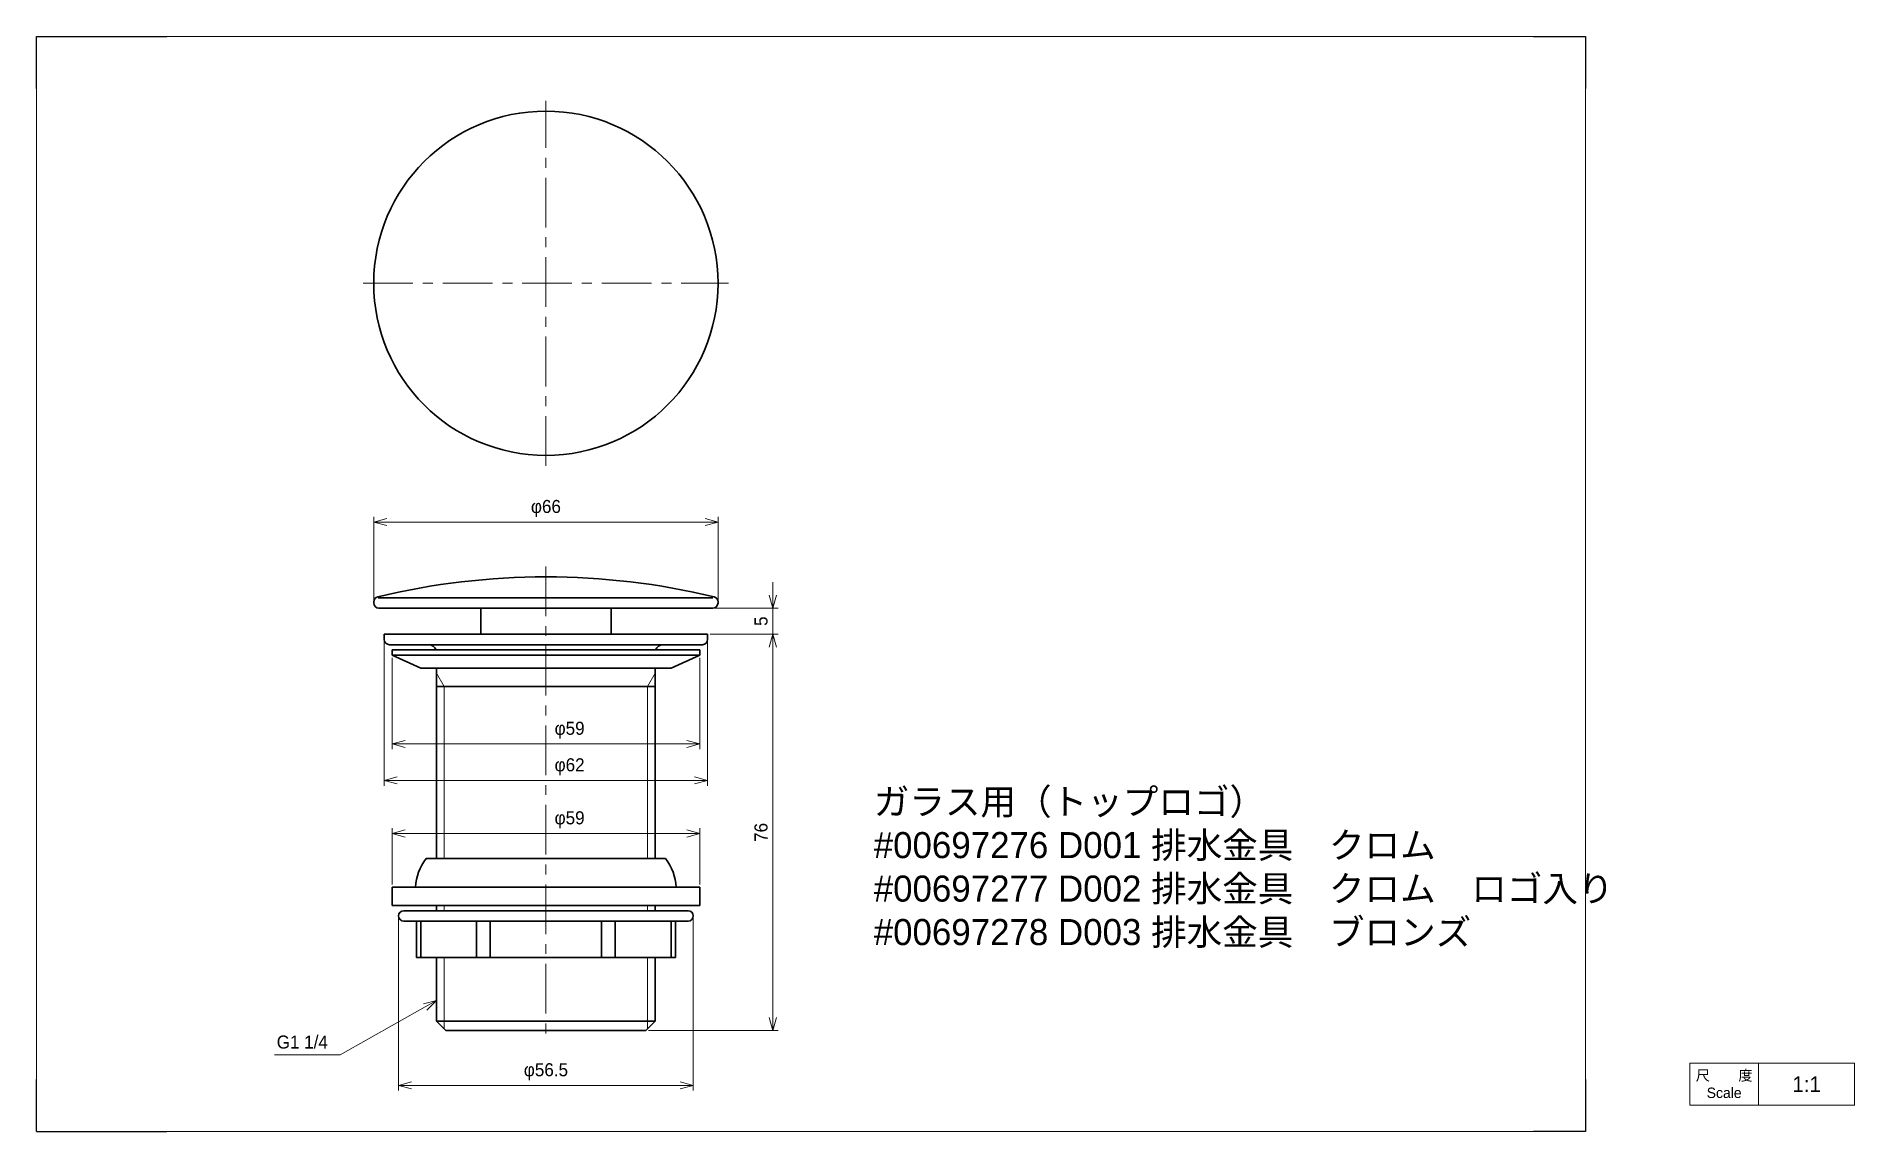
# Model space of a CAD drawing. Header units: millimetres. Extents: x 0 to 349, y 0 to 210.
import ezdxf
from ezdxf import colors
from ezdxf.entities.mleader import LeaderData, LeaderLine
from ezdxf.math import Vec2, Vec3

# ---------------------------------------------------------------- set-up
doc = ezdxf.new("R2010")
doc.units = ezdxf.units.MM
doc.header["$LTSCALE"] = 0.3
doc.linetypes.add('CENTER', pattern=[50.8, 31.75, -6.35, 6.35, -6.35])
doc.layers.add('HOJO', color=8, linetype='Continuous', lineweight=13, plot=False)
for name, color, linetype, lineweight in [('中心線', 4, 'CENTER', 18), ('実線', 3, 'Continuous', 35), ('寸法', 2, 'Continuous', 18), ('細線', 7, 'Continuous', 18)]:
    doc.layers.add(name, color=color, linetype=linetype, lineweight=lineweight)
doc.styles.add('MS Pゴシック', font='')
doc.styles.get("Standard").update_dxf_attribs({"font": 'txt.shx', "bigfont": 'bigfont.shx'})
doc.styles.get('MS Pゴシック').set_extended_font_data('MS PGothic')
doc.dimstyles.new('MyDim S＝1：1', dxfattribs={"dimtxt": 2.5, "dimasz": 2.5, "dimexe": 1, "dimexo": 0.5, "dimgap": 1, "dimtad": 3, "dimdsep": 46, "dimtxsty": 'MS Pゴシック', "dimblk": 'OPEN30', "dimcen": 0, "dimclrd": 256, "dimclre": 256, "dimclrt": 256, "dimazin": 2, "dimtfac": 1, "dimtmove": 0, "dimatfit": 3, "dimldrblk": 'OPEN30', "dimfxl": 1, "dimlwd": 18, "dimlwe": 18, "dimarcsym": 0})

# ---------------------------------------------------------------- blocks, each defined once
blk = doc.blocks.new('_Open30')
at = {"color": 0, "lineweight": -2}
for p, q in [((-1, 0.27), (0, 0)), ((0, 0), (-1, -0.27)), ((0, 0), (-1, 0))]:
    blk.add_line(p, q, dxfattribs=at)
blk = doc.blocks.new('*D4')
at = {"layer": 'Defpoints', "color": 0, "transparency": 16777216}
for p in [(130.68, 116.87), (64.68, 101.37), (130.68, 101.37)]:
    blk.add_point(p, dxfattribs=at)
at = {"layer": '寸法', "lineweight": 18, "transparency": 16777216}
for p, q in [((64.68, 101.87), (64.68, 117.87)), ((67.18, 116.87), (128.18, 116.87)), ((130.68, 101.87), (130.68, 117.87))]:
    blk.add_line(p, q, dxfattribs=at)
at = {"layer": '寸法', "lineweight": 18, "transparency": 16777216, "xscale": 2.5, "yscale": 2.5, "zscale": 2.5, "rotation": 180}
blk.add_blockref('_Open30', (64.68, 116.87), dxfattribs=at)
at = {"layer": '寸法', "lineweight": 18, "transparency": 16777216, "xscale": 2.5, "yscale": 2.5, "zscale": 2.5}
blk.add_blockref('_Open30', (130.68, 116.87), dxfattribs=at)
at = {"layer": '寸法', "transparency": 16777216, "insert": (97.68, 119.49), "char_height": 2.5, "attachment_point": 5, "style": 'MS Pゴシック'}
blk.add_mtext('φ66', dxfattribs=at)
blk = doc.blocks.new('*D5')
at = {"layer": 'Defpoints', "color": 0, "transparency": 16777216}
for p in [(68.18, 91.37), (127.18, 91.37), (127.18, 74.33)]:
    blk.add_point(p, dxfattribs=at)
at = {"layer": '寸法', "lineweight": 18, "transparency": 16777216}
for p, q in [((68.18, 90.87), (68.18, 73.33)), ((127.18, 90.87), (127.18, 73.33)), ((70.68, 74.33), (124.68, 74.33))]:
    blk.add_line(p, q, dxfattribs=at)
at = {"layer": '寸法', "lineweight": 18, "transparency": 16777216, "xscale": 2.5, "yscale": 2.5, "zscale": 2.5, "rotation": 180}
blk.add_blockref('_Open30', (68.18, 74.33), dxfattribs=at)
at = {"layer": '寸法', "lineweight": 18, "transparency": 16777216, "xscale": 2.5, "yscale": 2.5, "zscale": 2.5}
blk.add_blockref('_Open30', (127.18, 74.33), dxfattribs=at)
at = {"layer": '寸法', "transparency": 16777216, "insert": (102.22, 76.96), "char_height": 2.5, "attachment_point": 5, "style": 'MS Pゴシック'}
blk.add_mtext('φ59', dxfattribs=at)
blk = doc.blocks.new('*D6')
at = {"layer": 'Defpoints', "color": 0, "transparency": 16777216}
for p in [(66.68, 94.37), (128.68, 94.37), (128.68, 67.33)]:
    blk.add_point(p, dxfattribs=at)
at = {"layer": '寸法', "lineweight": 18, "transparency": 16777216}
for p, q in [((66.68, 93.87), (66.68, 66.33)), ((128.68, 93.87), (128.68, 66.33)), ((69.18, 67.33), (126.18, 67.33))]:
    blk.add_line(p, q, dxfattribs=at)
at = {"layer": '寸法', "lineweight": 18, "transparency": 16777216, "xscale": 2.5, "yscale": 2.5, "zscale": 2.5, "rotation": 180}
blk.add_blockref('_Open30', (66.68, 67.33), dxfattribs=at)
at = {"layer": '寸法', "lineweight": 18, "transparency": 16777216, "xscale": 2.5, "yscale": 2.5, "zscale": 2.5}
blk.add_blockref('_Open30', (128.68, 67.33), dxfattribs=at)
at = {"layer": '寸法', "transparency": 16777216, "insert": (102.22, 69.96), "char_height": 2.5, "attachment_point": 5, "style": 'MS Pゴシック'}
blk.add_mtext('φ62', dxfattribs=at)
blk = doc.blocks.new('*D7')
at = {"layer": 'Defpoints', "color": 0, "transparency": 16777216}
for p in [(127.18, 57.16), (68.18, 46.87), (127.18, 46.87)]:
    blk.add_point(p, dxfattribs=at)
at = {"layer": '寸法', "lineweight": 18, "transparency": 16777216}
for p, q in [((68.18, 47.37), (68.18, 58.16)), ((70.68, 57.16), (124.68, 57.16)), ((127.18, 47.37), (127.18, 58.16))]:
    blk.add_line(p, q, dxfattribs=at)
at = {"layer": '寸法', "lineweight": 18, "transparency": 16777216, "xscale": 2.5, "yscale": 2.5, "zscale": 2.5, "rotation": 180}
blk.add_blockref('_Open30', (68.18, 57.16), dxfattribs=at)
at = {"layer": '寸法', "lineweight": 18, "transparency": 16777216, "xscale": 2.5, "yscale": 2.5, "zscale": 2.5}
blk.add_blockref('_Open30', (127.18, 57.16), dxfattribs=at)
at = {"layer": '寸法', "transparency": 16777216, "insert": (102.22, 59.79), "char_height": 2.5, "attachment_point": 5, "style": 'MS Pゴシック'}
blk.add_mtext('φ59', dxfattribs=at)
blk = doc.blocks.new('*D8')
at = {"layer": 'Defpoints', "color": 0, "transparency": 16777216}
for p in [(69.43, 41.37), (125.93, 41.37), (125.93, 8.87)]:
    blk.add_point(p, dxfattribs=at)
at = {"layer": '寸法', "lineweight": 18, "transparency": 16777216}
for p, q in [((69.43, 40.87), (69.43, 7.87)), ((125.93, 40.87), (125.93, 7.87)), ((71.93, 8.87), (123.43, 8.87))]:
    blk.add_line(p, q, dxfattribs=at)
at = {"layer": '寸法', "lineweight": 18, "transparency": 16777216, "xscale": 2.5, "yscale": 2.5, "zscale": 2.5, "rotation": 180}
blk.add_blockref('_Open30', (69.43, 8.87), dxfattribs=at)
at = {"layer": '寸法', "lineweight": 18, "transparency": 16777216, "xscale": 2.5, "yscale": 2.5, "zscale": 2.5}
blk.add_blockref('_Open30', (125.93, 8.87), dxfattribs=at)
at = {"layer": '寸法', "transparency": 16777216, "insert": (97.68, 11.49), "char_height": 2.5, "attachment_point": 5, "style": 'MS Pゴシック'}
blk.add_mtext('φ56.5', dxfattribs=at)
blk = doc.blocks.new('*D9')
at = {"layer": 'Defpoints', "color": 0, "transparency": 16777216}
for p in [(129.68, 100.37), (128.68, 95.37), (141.18, 95.37)]:
    blk.add_point(p, dxfattribs=at)
at = {"layer": '寸法', "lineweight": 18, "transparency": 16777216}
for p, q in [((141.18, 102.87), (141.18, 105.37)), ((130.18, 100.37), (142.18, 100.37)), ((141.18, 100.37), (141.18, 95.37)), ((129.18, 95.37), (142.18, 95.37)), ((141.18, 92.87), (141.18, 90.37))]:
    blk.add_line(p, q, dxfattribs=at)
at = {"layer": '寸法', "lineweight": 18, "transparency": 16777216, "xscale": 2.5, "yscale": 2.5, "zscale": 2.5}
for p, rotation in [((141.18, 100.37), 270), ((141.18, 95.37), 90)]:
    blk.add_blockref('_Open30', p, dxfattribs=dict(at, rotation=rotation))
at = {"layer": '寸法', "transparency": 16777216, "insert": (138.93, 97.87), "char_height": 2.5, "attachment_point": 5, "rotation": 90, "style": 'MS Pゴシック'}
blk.add_mtext('5', dxfattribs=at)
blk = doc.blocks.new('*D10')
at = {"layer": 'Defpoints', "color": 0, "transparency": 16777216}
for p in [(128.68, 95.37), (116.83, 19.37), (141.18, 19.37)]:
    blk.add_point(p, dxfattribs=at)
at = {"layer": '寸法', "lineweight": 18, "transparency": 16777216}
for p, q in [((129.18, 95.37), (142.18, 95.37)), ((141.18, 92.87), (141.18, 21.87)), ((117.33, 19.37), (142.18, 19.37))]:
    blk.add_line(p, q, dxfattribs=at)
at = {"layer": '寸法', "lineweight": 18, "transparency": 16777216, "xscale": 2.5, "yscale": 2.5, "zscale": 2.5}
for p, rotation in [((141.18, 95.37), 90), ((141.18, 19.37), 270)]:
    blk.add_blockref('_Open30', p, dxfattribs=dict(at, rotation=rotation))
at = {"layer": '寸法', "transparency": 16777216, "insert": (138.93, 57.37), "char_height": 2.5, "attachment_point": 5, "rotation": 90, "style": 'MS Pゴシック'}
blk.add_mtext('76', dxfattribs=at)

msp = doc.modelspace()

# ---------------------------------------------------------------- linework, layer by layer
at = {"layer": 'Defpoints'}
for p, q in [((0, 210), (25, 210)), ((0, 200), (0, 210)), ((287, 210), (297, 210)), ((297, 210), (297, 200)), ((0, 0), (0, 10)), ((297, 10), (297, 0)), ((0, 0), (25, 0)), ((297, 0), (287, 0))]:
    msp.add_line(p, q, dxfattribs=at)
at = {"layer": 'HOJO'}
for p, q in [((25, 210), (287, 210)), ((0, 10), (0, 200)), ((297, 200), (297, 10)), ((348.564, 13.1), (316.94, 13.1)), ((348.564, 4.999), (348.564, 13.146)), ((348.564, 5.1), (316.94, 5.1)), ((287, 0), (25, 0))]:
    msp.add_line(p, q, dxfattribs=at)
at = {"layer": 'HOJO', "lineweight": 20}
for p, q in [((316.94, 5.1), (316.94, 13.1)), ((330.162, 5.1), (330.162, 13.1))]:
    msp.add_line(p, q, dxfattribs=at)
at = {"layer": '中心線'}
for p, q in [((97.676, 127.657), (97.676, 197.657)), ((62.676, 162.657), (132.676, 162.657)), ((97.676, 108.366), (97.676, 17.366))]:
    msp.add_line(p, q, dxfattribs=at)
at = {"layer": '実線'}
for p, q in [((64.676, 101.58), (64.676, 101.366)), ((65.505, 102.366), (129.667, 102.366)), ((130.676, 101.58), (130.676, 101.366)), ((65.676, 100.366), (129.676, 100.366)), ((85.176, 100.366), (85.176, 95.366)), ((110.176, 100.366), (110.176, 95.366)), ((66.676, 95.366), (128.676, 95.366)), ((66.676, 95.366), (66.676, 94.366)), ((128.676, 95.366), (128.676, 94.366)), ((67.676, 93.366), (127.676, 93.366)), ((68.176, 92.366), (127.176, 92.366)), ((68.176, 92.366), (68.176, 91.366)), ((68.176, 91.366), (127.176, 91.366)), ((68.176, 91.366), (73.676, 88.866)), ((127.176, 91.366), (121.676, 88.866)), ((127.176, 92.366), (127.176, 91.366)), ((73.676, 88.866), (121.676, 88.866)), ((76.721, 88.866), (76.721, 52.366)), ((118.631, 88.866), (118.631, 52.366)), ((76.721, 85.366), (118.631, 85.366)), ((74.721, 52.366), (120.631, 52.366)), ((68.176, 46.866), (68.176, 43.366)), ((68.176, 46.866), (127.176, 46.866)), ((127.176, 46.866), (127.176, 43.366)), ((68.176, 43.366), (127.176, 43.366)), ((70.426, 42.366), (124.926, 42.366)), ((76.721, 43.366), (76.721, 42.366)), ((118.631, 43.366), (118.631, 42.366)), ((70.426, 40.366), (124.926, 40.366)), ((72.85, 33.366), (72.85, 40.366)), ((73.676, 33.366), (73.676, 40.366)), ((84.389, 33.366), (84.389, 40.366)), ((87.01, 33.366), (87.01, 40.366)), ((108.341, 33.366), (108.341, 40.366)), ((110.963, 33.366), (110.963, 40.366)), ((121.676, 33.366), (121.676, 40.366)), ((122.502, 33.366), (122.502, 40.366)), ((72.85, 33.366), (122.502, 33.366)), ((76.721, 33.366), (76.721, 21.166)), ((118.631, 33.366), (118.631, 21.166)), ((78.521, 19.366), (76.721, 21.166)), ((76.721, 21.166), (118.631, 21.166)), ((116.831, 19.366), (118.631, 21.166)), ((78.521, 19.366), (116.831, 19.366))]:
    msp.add_line(p, q, dxfattribs=at)
for centre, radius, start, end in [((97.676, 162.657), 33, 0, 359.99999), ((97.676, -31.759), 138.125, 76.50481, 103.49519), ((65.676, 101.58), 1, 103.49519, 179.99999), ((65.676, 101.366), 1, 180, 270), ((129.676, 101.366), 1, 270, 0), ((129.676, 101.58), 1, 0, 76.50481), ((67.676, 94.366), 1, 180, 270), ((127.676, 94.366), 1, 270, 0), ((75.221, 91.866), 1.5, 19.47122, 90), ((120.131, 91.866), 1.5, 90, 160.52878), ((82.659, 46.285), 10, 142.54269, 176.66521), ((112.693, 46.285), 10, 3.33479, 37.45731), ((70.426, 41.366), 1, 90, 269.99999), ((124.926, 41.366), 1, 270, 90)]:
    msp.add_arc(centre, radius, start, end, dxfattribs=at)
at = {"layer": '細線'}
for p, q in [((78.2, 85.366), (76.721, 87.928)), ((117.152, 85.366), (118.631, 87.928)), ((78.2, 85.366), (78.2, 52.366)), ((117.152, 85.366), (117.152, 52.366)), ((78.2, 43.366), (78.2, 42.366)), ((117.152, 43.366), (117.152, 42.366)), ((78.2, 33.366), (78.2, 19.687)), ((117.152, 33.366), (117.152, 19.687))]:
    msp.add_line(p, q, dxfattribs=at)

# ---------------------------------------------------------------- texts
for s, insert, char_height, width, attachment_point in [('{\\fMS UI Gothic|b0|i0|c128|p50;ガラス用（トップロゴ）\\P#00697276 D001 排水金具\u3000クロム\\P#00697277 D002 排水金具\u3000クロム\u3000ロゴ入り\\P#00697278 D003 排水金具\u3000ブロンズ}', (160.525, 50.493), 5, 135.7835, 4), ('{\\fMS UI Gothic|b0|i0|c128|p50;尺\u3000\u3000度Scale}', (323.551, 9.1), 2, 13.22196, 5), ('{\\fMS PMincho|b0|i0|c128|p18;1:1}', (339.363, 9.1), 3, 18.40286, 5)]:
    msp.add_mtext(s, dxfattribs=dict(at, insert=insert, char_height=char_height, width=width, attachment_point=attachment_point))

# ---------------------------------------------------------------- dimensions: what is measured, and where the dimension line sits
at = {"layer": '寸法'}
for base, p1, p2, picture, middle in [((130.676, 116.866), (64.676, 101.366), (130.676, 101.366), '*D4', (97.676, 119.493)), ((125.926, 8.866), (69.426, 41.366), (125.926, 41.366), '*D8', (97.676, 11.493))]:
    dim = msp.add_linear_dim(base=base, p1=p1, p2=p2, dimstyle='MyDim S＝1：1', override={"dimpost": 'φ<>'}, dxfattribs=at)
    dim.commit()
    dim.dimension.update_dxf_attribs({"geometry": picture, "text_midpoint": middle})
dim = msp.add_linear_dim(base=(141.176, 95.366), p1=(129.676, 100.366), p2=(128.676, 95.366), angle=90, dimstyle='MyDim S＝1：1', dxfattribs=at)
dim.commit()
dim.dimension.update_dxf_attribs({"geometry": '*D9', "text_midpoint": (138.926, 97.866)})
for base, p1, p2, picture, middle in [((128.676, 67.33), (66.676, 94.366), (128.676, 94.366), '*D6', (102.225, 67.33)), ((127.176, 74.33), (68.176, 91.366), (127.176, 91.366), '*D5', (102.225, 74.33)), ((127.176, 57.163), (68.176, 46.866), (127.176, 46.866), '*D7', (102.225, 57.163))]:
    dim = msp.add_linear_dim(base=base, p1=p1, p2=p2, dimstyle='MyDim S＝1：1', override={"dimpost": 'φ<>'}, dxfattribs=at)
    dim.commit()
    dim.dimension.update_dxf_attribs({"geometry": picture, "text_midpoint": middle, "dimtype": 160})
dim = msp.add_linear_dim(base=(141.176, 19.366), p1=(128.676, 95.366), p2=(116.831, 19.366), angle=90, dimstyle='MyDim S＝1：1', override={"dimtmove": 1}, dxfattribs=at)
dim.commit()
dim.dimension.update_dxf_attribs({"geometry": '*D10', "text_midpoint": (138.926, 57.366)})

# ---------------------------------------------------------------- leaders
ml = msp.add_multileader_mtext('Standard', dxfattribs=at)
ml.set_content('G1 1/4', color=256, style='MS Pゴシック')
ml.set_leader_properties(lineweight=18)
ml.set_arrow_properties(name='OPEN30')
ml.build(insert=Vec2(0, 0))
ml.multileader.update_dxf_attribs({"text_left_attachment_type": 5, "text_right_attachment_type": 5, "dogleg_length": 0.36, "arrow_head_size": 2.5})
ctx = ml.context
ctx.base_point, ctx.char_height, ctx.arrow_head_size, ctx.plane_origin = Vec3(43.378, 14.712), 2.5, 2.5, Vec3(76.721, 25.127)
ctx.left_attachment, ctx.right_attachment, ctx.text_align_type = 5, 5, 2
notes = []
notes.append((ctx, [(0, (1, 1, 0), (58.249, 14.712), (-1, 0), 0.36, [(0, [(76.721, 25.127)], 0, [])])]))
ctx.mtext.insert, ctx.mtext.alignment, ctx.mtext.line_spacing_style, ctx.mtext.flow_direction = Vec3(55.889, 18.431), 3, 2, 5
for ctx, leaders in notes:
    for number, flags, end, landing, length, lines in leaders:
        leader = LeaderData()
        leader.index, (leader.has_last_leader_line, leader.has_dogleg_vector, leader.attachment_direction) = number, flags
        leader.last_leader_point, leader.dogleg_vector, leader.dogleg_length = Vec3(end), Vec3(landing), length
        for number, points, colour, breaks in lines:
            line = LeaderLine()
            line.index, line.vertices, line.color, line.breaks = number, Vec3.list(points), colors.encode_raw_color(colour), breaks
            leader.lines.append(line)
        ctx.leaders.append(leader)

doc.saveas('drawing.dxf')
